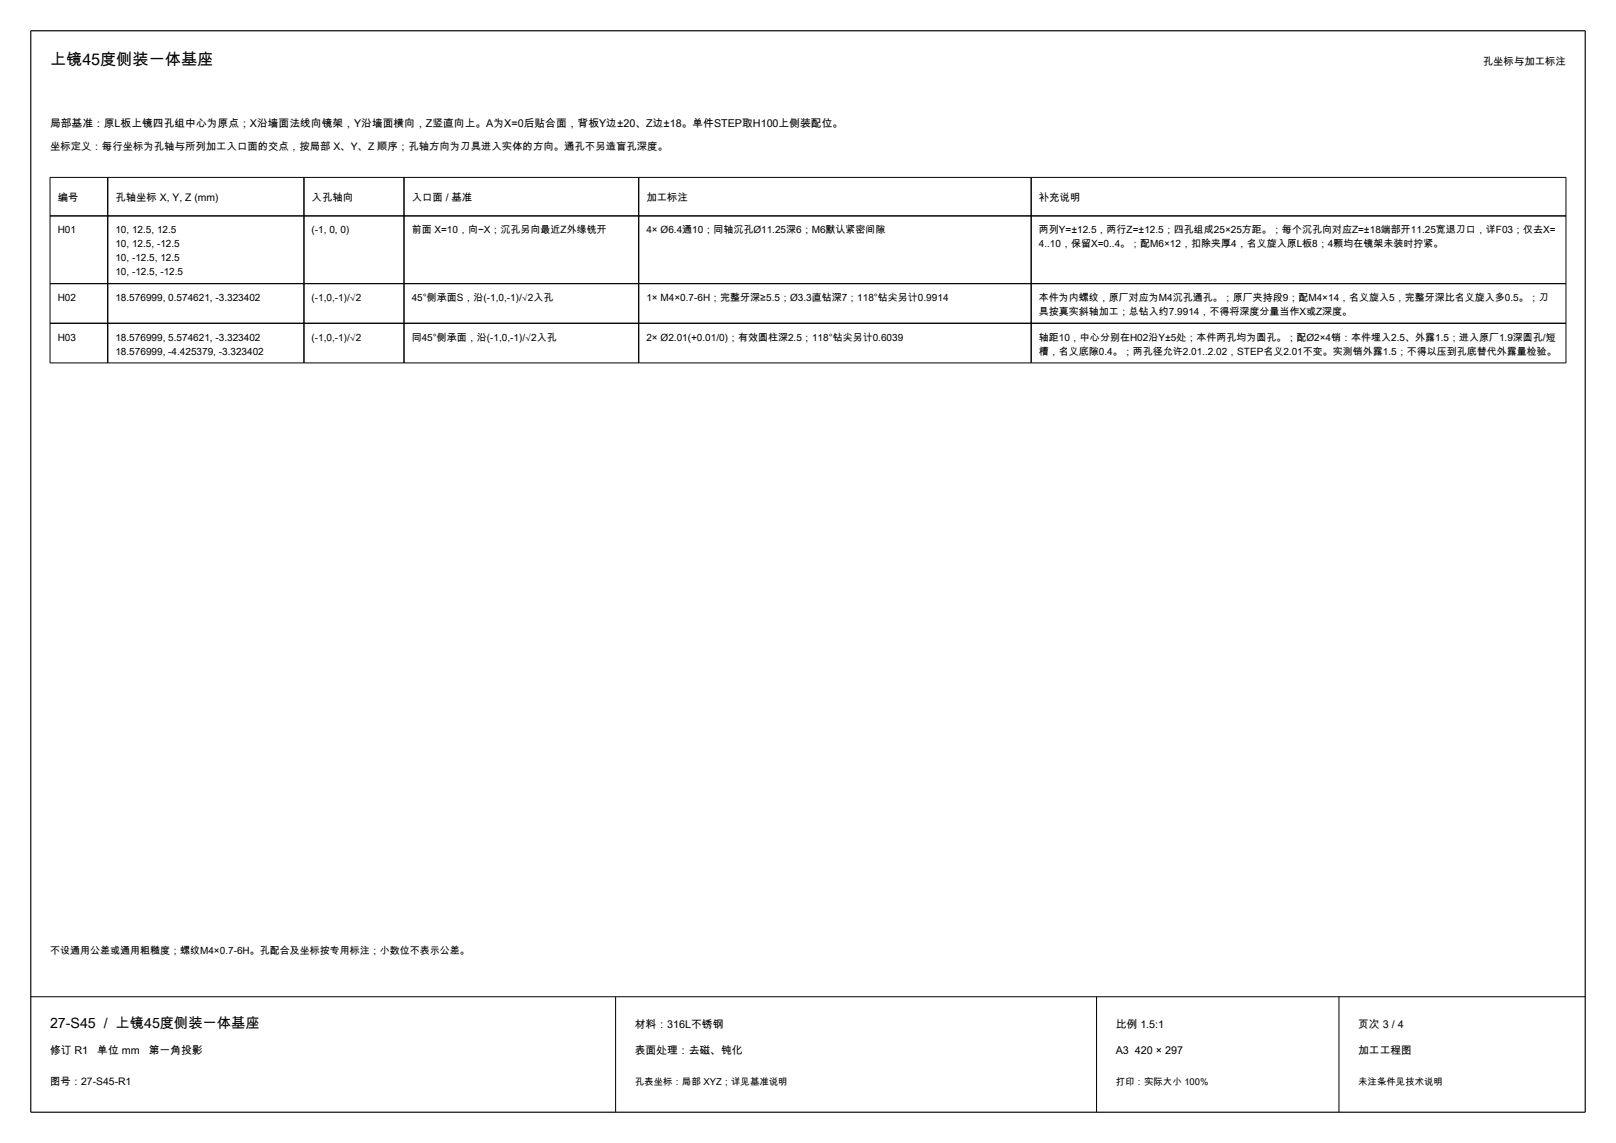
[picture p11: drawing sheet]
<svg xmlns="http://www.w3.org/2000/svg" width="420mm" height="297mm" viewBox="0 0 420 297" stroke-linecap="round" stroke-linejoin="round" font-family="sans-serif">
<defs><g id="words">
<text font-size="4.2" x="13" y="17">上镜45度侧装一体基座</text>
<text font-size="3.7" x="13" y="267">27-S45 / 上镜45度侧装一体基座</text>
<g font-size="2.8">
<text x="13" y="33">局部基准：原L板上镜四孔组中心为原点；X沿墙面法线向镜架，Y沿墙面横向，Z竖直向上。A为X=0后贴合面，背板Y边±20、Z边±18。单件STEP取H100上侧装配位。</text>
<text x="165" y="267">材料：316L不锈钢</text>
<text x="290" y="267">比例 1.5:1</text>
<text x="353" y="267">页次 3 / 4</text>
<text x="13" y="274">修订 R1</text>
<text x="25.3" y="274">单位 mm</text>
<text x="38.6" y="274">第一角投影</text>
<text x="165" y="274">表面处理：去磁、钝化</text>
<text x="290" y="274">A3 420 × 297</text>
<text x="353" y="274">加工工程图</text>
</g>
<g font-size="2.7">
<text x="385.4" y="17">孔坐标与加工标注</text>
<text x="13" y="39.1">坐标定义：每行坐标为孔轴与所列加工入口面的交点，按局部 X、Y、Z 顺序；孔轴方向为刀具进入实体的方向。通孔不另造盲孔深度。</text>
<text x="15" y="52.1">编号</text>
<text x="30" y="52.1">孔轴坐标 X, Y, Z (mm)</text>
<text x="81" y="52.1">入孔轴向</text>
<text x="107" y="52.1">入口面 / 基准</text>
<text x="168" y="52.1">加工标注</text>
<text x="270" y="52.1">补充说明</text>
<text x="13" y="282">图号：27-S45-R1</text>
</g>
<g font-size="2.6">
<text x="15" y="60.6">H01</text>
<text x="30" y="60.6">10, 12.5, 12.5</text>
<text x="30" y="64.2">10, 12.5, -12.5</text>
<text x="81" y="60.6">(-1, 0, 0)</text>
<text x="107" y="60.6">前面 X=10，向−X；沉孔另向最近Z外缘铣开</text>
<text x="168" y="60.6">4× Ø6.4通10；同轴沉孔Ø11.25深6；M6默认紧密间隙</text>
<text x="270" y="60.6">两列Y=±12.5，两行Z=±12.5；四孔组成25×25方距。；每个沉孔向对应Z=±18端部开11.25宽退刀口，详F03；仅去X=</text>
<text x="270" y="64.2">4..10，保留X=0..4。；配M6×12，扣除夹厚4，名义旋入原L板8；4颗均在镜架未装时拧紧。</text>
<text x="30" y="67.9">10, -12.5, 12.5</text>
<text x="30" y="71.5">10, -12.5, -12.5</text>
<text x="15" y="78.2">H02</text>
<text x="30" y="78.2">18.576999, 0.574621, -3.323402</text>
<text x="81" y="78.2">(-1,0,-1)/√2</text>
<text x="107" y="78.2">45°侧承面S，沿(-1,0,-1)/√2入孔</text>
<text x="168" y="78.2">1× M4×0.7-6H；完整牙深≥5.5；Ø3.3直钻深7；118°钻尖另计0.9914</text>
<text x="270" y="78.2">本件为内螺纹，原厂对应为M4沉孔通孔。；原厂夹持段9；配M4×14，名义旋入5，完整牙深比名义旋入多0.5。；刀</text>
<text x="270" y="81.8">具按真实斜轴加工；总钻入约7.9914，不得将深度分量当作X或Z深度。</text>
<text x="15" y="88.5">H03</text>
<text x="30" y="88.5">18.576999, 5.574621, -3.323402</text>
<text x="81" y="88.5">(-1,0,-1)/√2</text>
<text x="107" y="88.5">同45°侧承面，沿(-1,0,-1)/√2入孔</text>
<text x="168" y="88.5">2× Ø2.01(+0.01/0)；有效圆柱深2.5；118°钻尖另计0.6039</text>
<text x="270" y="88.5">轴距10，中心分别在H02沿Y±5处；本件两孔均为圆孔。；配Ø2×4销：本件埋入2.5、外露1.5；进入原厂1.9深圆孔/短</text>
<text x="30" y="92.1">18.576999, -4.425379, -3.323402</text>
<text x="270" y="92.1">槽，名义底隙0.4。；两孔径允许2.01..2.02，STEP名义2.01不变。实测销外露1.5；不得以压到孔底替代外露量检验。</text>
<text x="13" y="248">不设通用公差或通用粗糙度；螺纹M4×0.7-6H。孔配合及坐标按专用标注；小数位不表示公差。</text>
</g>
<g font-size="2.5">
<text x="165" y="282">孔表坐标：局部 XYZ；详见基准说明</text>
<text x="290" y="282">打印：实际大小 100%</text>
<text x="353" y="282">未注条件见技术说明</text>
</g>
</g></defs>
<path d="M8 8h404v281h-404z" fill="none" stroke="#000" stroke-width=".3"/>
<g fill="none" stroke="#000" stroke-width=".26">
<path d="M13 56.1h394M13 46.1h394v48.2h-394zM28 46.1v48.2M79 46.1v48.2M105 46.1v48.2M166 46.1v48.2M268 46.1v48.2M13 73.7h394M13 84h394M8 259h404M160 259v30M285 259v30"/>
<path d="M348 259v30"/>
</g>
<use href="#words"/>
</svg>
